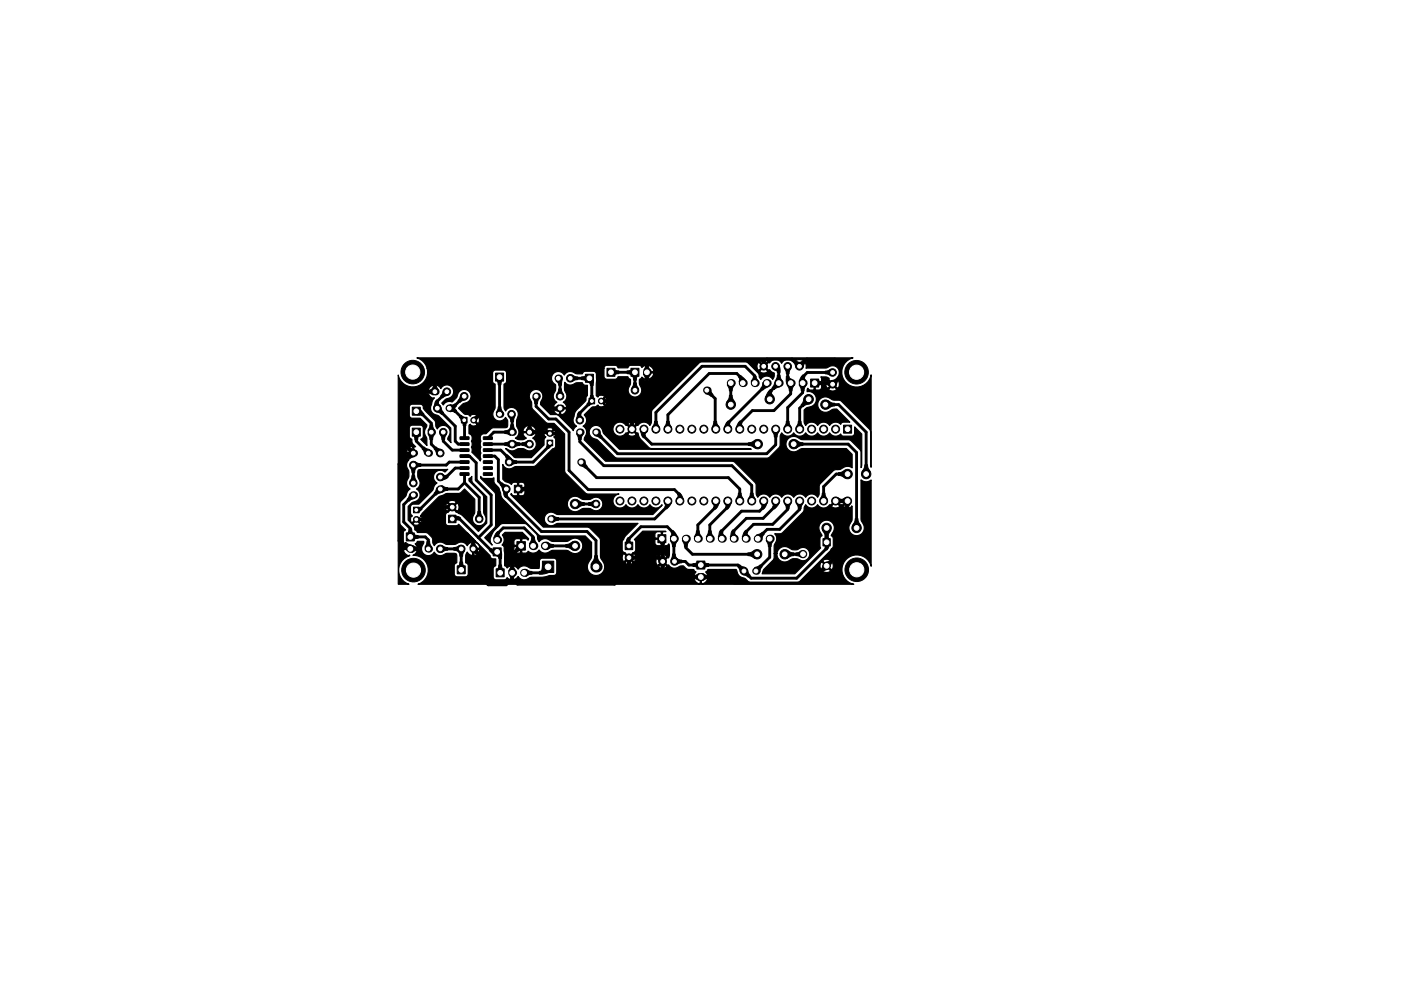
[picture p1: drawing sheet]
<svg xmlns="http://www.w3.org/2000/svg" width="297mm" height="210mm" viewBox="0 0 297 210" stroke-linecap="round" stroke-linejoin="round" font-family="sans-serif">
<g fill="#000" stroke="#000" stroke-width=".21">
<path d="M120.5 80.3l.8-.7 .6 .3 .6 .1v.6h-.6l-.6 .4zM128.7 78.1h1.7v1.7h-1.7zM129.1 79l.8-.8 .7 .4 .6 .1v.6l-.6 .1-.7 .3zM132.9 78.7l.6-.1 .7-.4 .8 .8-.8 .7-.7-.3-.6-.1zM134.6 78.6l.8 .8-.4 .7-.1 .6h-.6l-.1-.6-.3-.7zM133.8 78.1h1.7v1.7h-1.7zM136.9 77.5h.6v.5l.3 .5-.6 .9-.7-.9 .3-.5zM137.2 78.6l.7 .8-.4 .7v.6h-.6l-.1-.6-.4-.7zM156.6 80l.4-.4 1.2 1.2-.7 .9-.8-.7 .1-.6zM159.7 79.9h.6l.5 1-.8 .8-.7-.8zM161.6 76.9h.6l.1 .1-.4 1.1zM164.2 77.4l1 .1 .2 1.5h-.6l-.1-.3-.5-.2z"/>
<path d="M164.8 79.6h.6l.1 .6 .3 .7-.7 .8-.7-.8 .3-.7zM166.7 79.9h.6l.1 .3 .5 .3v1.1l-1.1-.1zM167 77.3l.7 .8-.3 .6-.1 .6h-.6l-.1-.6-.3-.6zM168.2 76.8l.4-.4 .5 .3 .7 .3v1h-1l-.3-.7zM170.3 79.5l.4 .4-.1 .4 .3 .6-.7 .8-.8-.8zM169.3 77l.7-.3 .4-.3 .4 .4-.3 .5-.2 .7h-1.1zM175 78.7h.5l.7-.4 .7 .7-.7 .7-.7-.3-.5-.1zM86.3 95.2l.4-.4 .5 .4 .7 .2v1h-1l-.2-.7zM87.4 86.4h1.7v1.7h-1.7zM87.4 90.8h1.7v1.7h-1.7zM86.9 95.9h1v1l-.7 .2-.5 .4-.4-.5 .4-.4zM87.2 98.7l.8-.7 .6 .3 .6 .1v.6h-.6l-.6 .4z"/>
<path d="M87.6 98.3l.7 .7-.3 .7-.1 .6h-.6v-.6l-.4-.7zM87.9 87.1l.9-.5 1.1 1.2-.4 .4-.4-.2-.6 .1zM88.3 91.3l.7 .8-.4 .7v.6h-.6l-.1-.6-.4-.7zM89.5 95.2l.4-.4 .5 .4 .7 .2v1h-1l-.3-.7zM91.1 90.1h.6l.1 .6 .3 .6-.7 .8-.7-.8 .4-.6zM91.4 91.3l.7 .7-.3 .7-.1 .6h-.6v-.6l-.4-.7zM91.9 81.5h.6l.1 .6 .3 .7-.7 .7-.7-.7 .3-.7zM92 95.2l.4-.4 .5 .4 .7 .2v1h-1l-.2-.7zM90.6 82.8l.6-.1 .7-.3 .7 .7-.7 .7-.7-.3-.6-.1zM92.6 84.8l.4 .5-.1 .1a.84 .84 0 0 0 .5 .9l-.7 .7-.7-.7 .3-1zM92.4 86.3l1.1 .1 .2 .7 .3 .4-.4 .4-.4-.3-.7-.2zM94 91.3l.7 .7-.4 .7v.6h-.6l-.1-.6-.3-.7z"/>
<path d="M94 82.9l1-.1v1l-.7 .3-.5 .3-.4-.4 .4-.4zM94.9 86.5l.8-.5 1.1 1.1-.4 .4-.4-.2-.5 .1zM95.5 85.8l.5 .1 .4-.2 .4 .4-1.1 1.1-.8-.5zM97.8 88.5h1.2v1.2h-1.2zM97.4 88.5l.4-.4 .8 .5v.7h-.7zM97.8 89l.8 .1-.8 .2zM97.7 83.8h1v1l-.7 .2-.5 .4-.4-.4 .4-.5zM98.4 88.9l.6 .5-.2 .9h-.6l-.3-.8zM97.6 99.1l1.7-.1 .2 .5-.2 .1h-1.7zM97.6 97.8l1.7-.1 .2 .5-.2 .1h-1.7zM97.6 96.5h1.7l.2 .4-.2 .2h-1.7zM97.6 95.2h1.7l.2 .5-.2 .1h-1.7z"/>
<path d="M97.6 94l1.7-.1 .2 .5-.2 .1h-1.7zM97.6 92.7h1.7l.2 .4-.2 .2h-1.7zM100.2 88.6l.9-.5 .4 .4-.5 .8h-.8zM102.5 92.7h1.8l.1 .4-.1 .2h-1.7zM102.5 94l1.8-.1 .1 .5-.1 .1h-1.7zM102.5 95.2h1.8l.1 .5-.1 .1h-1.7zM102.5 96.5h1.8l.1 .4-.1 .2h-1.7zM102.5 97.8l1.8-.1 .1 .5-.1 .1h-1.7zM102.5 99.1l1.8-.1 .1 .5-.1 .1h-1.7zM105.1 79.2h1.7v1.7h-1.7zM105.6 86.3h.6l.1 .6 .3 .6-.7 .8-.7-.8 .3-.6zM105.9 79.6l.8 .8-.4 .7-.1 .6h-.6l-.1-.6-.3-.7z"/>
<path d="M107.1 96.9l.5-.4 1 1.2-.6 .7-.8-.7 .1-.5zM107.6 98l.7-.7 .7 .4h.5v.6l-.5 .1-.7 .3zM108.3 90.1h.6l.1 .6 .3 .6-.7 .8-.7-.8 .3-.6zM107 93.9h.6l.6-.4 .8 .7-.8 .7-.6-.3-.6-.1zM107 91.4l.6-.1 .6-.3 .8 .7-.8 .7-.6-.3-.6-.1zM108.2 94.2l.7-.7 .7 .4h.6v.6l-.6 .1-.7 .3zM108.4 87.5l.8 .6-.3 1.4h-.6l-.1-.6-.4-.6zM112 90.1h.6v.6l.4 .6-.7 .8-.7-.8 .3-.6zM110.7 93.9h.6l.6-.4 .7 .7-.7 .7-.6-.3-.6-.1zM111.9 91.7l.7-.7 .7 .3 .5 .1v.6l-.5 .1-.7 .3zM113.7 83.7l.7 .7-.4 .7v.5h-.6l-.1-.5-.3-.7zM115.5 91.4h1.1l.2 .7-.7 .2-.2-.2-.4-.1z"/>
<path d="M116.3 92l.5-.6 1 .3v.6l-1 .2zM116 94.2l.6-.5 .5 .6-.8 .9-.4-.4 .2-.3zM116 93.4h1.2v1.2h-1.2zM118.5 82.5h.5l.1 .6 .3 .6-.7 .8-.7-.8 .4-.6zM117.4 86.3h.1a.8 .8 0 0 0 .9-.4l.7 .7-.7 .7-1-.3-.4-.3zM118.2 79.9l1 .3-.2 1.6h-.5l-.1-.5-.5-.4zM122.8 87.4l.4 .4-.1 .1a.73 .73 0 0 0 .5 .8v.1l-.7 .7-.7-.7 .3-1zM122.9 91.3l.7 .7-.3 .7-.1 .6h-.6v-.6l-.4-.7zM122.9 97.8h1l.3 .7 .3 .4-.4 .5-.5-.4-.7-.2zM124.1 79.4h1.7v1.7h-1.7zM124.9 84.5h1.2v1.2h-1.2zM123.3 80l.6-.1 .7-.4 .8 .8-.8 .7-.7-.4h-.6z"/>
<path d="M124.9 84.9h.8v.7l-.8 .5-.5-.4zM125.2 83.9h.6l.2 .9-.5 .6-.5-.6zM124.7 79.9l1.1 .2v1.7h-.6l-.1-.4-.5-.4zM126.1 91.4h1l.2 .7 .4 .5-.4 .4-.5-.3-.7-.3zM127.2 85.1l.5-.5 1 .2v.6l-1 .2zM133.7 89.4h.6l.1 .6 .3 .7-.7 .8-.8-.8 .4-.7zM134.3 81.2h.6l.1 .6 .3 .6-.7 .8-.7-.8 .4-.6zM136.5 90.6l.8 .8-.1 .1a.75 .75 0 0 0-.4 .9v.1l-.4 .4-.3-.4-.3-1.1zM138.8 89.4h.6v.6l.4 .7-.7 .8-.8-.8 .4-.7zM141.3 89.4h.6l.1 .6 .4 .7-.8 .8-.7-.8 .3-.7zM149.6 82.5h1l.2 .7 .4 .5-.4 .4-.5-.3-.7-.3zM151.3 89.4h.6l.1 .5 .5 .7-.7 .9-.8-.7z"/>
<path d="M154.4 89.3l.4 .4-.1 .4 .4 .6-.8 .8-.7-.8zM154.6 83.9h.6l.2 .7 .4 .8-.9 .9-.8-.9 .4-.8zM154.9 80.9l.8 .7-.4 .7-.1 .7h-.6v-.7l-.4-.7zM156.9 89.3l.4 .4-.1 .4 .4 .6-.8 .8-.7-.8zM158.7 93.9l.7-.1 .8-.5 .9 .9-.9 .9-.8-.5-.7-.1zM161.7 81.2l1.1-.3 .2 1.1-1.3 .8-.4-.4 .3-.5zM163.3 82.6l.4 .5-.1 .1a.94 .94 0 0 0 .5 1.1l-.9 .9-.9-.9 .5-1zM164.5 90.6l.7 .8-.4 .7v.6h-.6l-.1-.6-.4-.7zM164.3 81h1.1v1.1l-.8 .2-.5 .4-.4-.4 .4-.5zM166.7 89.4h.6l.1 .6 .4 .7-.8 .8-.7-.8 .3-.7zM167.6 80.9l.8 .7-.4 .7-.1 .7h-.6v-.7l-.4-.7zM167.8 94.2l.9-.9 .8 .5 .8 .1v.6l-.8 .1-.8 .5z"/>
<path d="M169.3 89.4h.5l.1 .6 .4 .7-.8 .8-.7-.8 .4-.7zM170.2 80.9l.7 .7-.3 .7-.1 .7h-.6l-.1-.7-.4-.7zM170.5 84.4h1.3v1.2l-1 .3-.5 .4-.5-.4 .5-.6zM171.9 80.4h1.7v1.7h-1.7zM172.3 81.3l.8-.8 .7 .4 .6 .1v.6l-.6 .1-.7 .3zM174.5 85.8l.9-.8 .9 .4 .7 .2v.5l-.7 .2-.9 .4zM175 81l1.4-.3 .5 .9-.9 .5-.5-.4-.5-.1zM176.3 80.8l.7-.2 .4-.4 .5 .4-.4 .5-.2 .7h-1zM178.9 90.2h1.7v1.7h-1.7zM183.3 98.6h.6l.2 .7 .4 .8-.9 1-.8-1 .4-.8zM86.1 113.1h1.7v1.7h-1.7zM85.6 115.5l.4-.4 .5 .3 .8 .3v1h-1.1l-.2-.7z"/>
<path d="M86.7 112.2h.6l.1 .6 .3 .7-.7 .8-.8-.8 .4-.7zM86.6 113.9l.8-.7 .7 .3 .6 .1v.6l-.6 .1-.7 .4zM86.6 116.5l.8-.8 1.4 .8-.4 .5-.4-.2-.6 .4zM87.7 107.6h1.2v1.2h-1.2zM86.9 104.8h1v1l-.7 .2-.5 .3-.4-.4 .4-.4zM87.3 100.9h.6l.1 .6 .3 .6-.7 .8-.7-.8 .4-.6zM88 110.2l.5-.5 .9 .2v.6l-.9 .2zM88 108.2l.5-.5h.3l.3-.1 .4 .4-1 .7zM90.5 114.9h.6l.1 .5 .3 .7-.7 .7-.7-.7 .3-.7zM92.6 103.5h1v1l-.7 .2-.5 .4-.4-.4 .4-.5zM93 101.2l.7-.7a.65 .65 0 0 0 .9 .3l.4 .4-1.3 .7zM93 116.5l.7-.8 .7 .4 .5 .1v.5l-.5 .1-.7 .4z"/>
<path d="M93 103.8l.7-.8 .7 .4 .5 .1v.5l-.5 .1-.7 .4zM94.3 107.3l.6-.1 .6-.3 .8 .7-.8 .7-.6-.3-.6-.1zM95.5 110.1l.7-.7 1 .2 .5 .3-.4 .4-.1-.1a.75 .75 0 0 0-.9 .5l-.1 .1zM95.1 109.3h1.6v1.6h-1.6zM97.5 119.2h.6l.1 .6 .3 .7-.7 .8-.8-.8 .4-.7zM96.2 116.2l.6-.1 .6-.4 .8 .8-.8 .7-.6-.4-.6-.1zM97.8 116.1l.7 .7-.3 .7-.1 .5h-.6l-.1-.5-.3-.7zM97.6 100.3h1.7l.2 .5-.2 .1h-1.7zM100 114.9h.6l.1 .5 .3 .7-.7 .7-.7-.7 .4-.7zM100.1 116.2h1l.2 .7 .4 .5-.5 .4-.4-.4-.7-.2zM101.3 108.5h.6l.1 .6 .3 .7-.7 .7-.7-.7 .3-.7zM102.5 100.3h1.8l.1 .5-.1 .1h-1.7z"/>
<path d="M103.7 116.8l.4-.4 .4 .1 .5-.2 .8 .8-.8 .7zM105.5 112.8l.4 .4-.1 .4 .4 .6-.8 .8-.7-.8zM105.1 116.8h1.1l.1 1.7h-.5l-.2-.4-.5-.2zM104.6 116.2h1.7v1.7h-1.7zM106 102.8l.4-.4 .5 .4 .7 .2v1h-1l-.2-.7zM107.4 103.4l.7 .7-.1 .1a.75 .75 0 0 0-.5 .8l.1 .1-.4 .4-.3-.4-.3-1zM109.6 114.9h1.8v1.8h-1.8zM109.5 103.8l.7-.8a.65 .65 0 0 0 .9 .3l.5 .4-1.4 .8zM109.1 103h1.6v1.6h-1.6zM109.6 115.5h1.2v1.2l-.8 .2-.6 .4-.4-.4 .4-.6zM112.7 114h.6l.1 .7 .4 .7-.8 .9-.8-.9 .4-.7zM115.1 115.8l.9-.8 .7 .4 .6 .1v.6l-.6 .1-.7 .4z"/>
<path d="M116.5 110.1l.7-.7 .6 .3 .6 .1v.6l-.6 .1-.6 .3zM119.9 115.5l.8-.1 .8-.5 .9 .9-.9 .9-.8-.5-.8-.1zM121.4 106.9l1-.9 .8 .5 .7 .1v.6l-.7 .1-.8 .5zM126.1 117.9h.6a2.84 2.84 0 0 0 .7 1.8l-1 1.1-1.1-1.1a2.84 2.84 0 0 0 .8-1.8zM124.8 106.6h.6l.6-.4 .7 .7-.7 .7-.6-.3-.6-.1zM132.5 115h1.7v1.6h-1.7zM133.2 114l.4 .5-.1 .1a.73 .73 0 0 0 .5 .8l.1 .1-.8 .7-.7-.7 .3-1zM133 118.3l.7-.7 .7 .3 .5 .1v.6l-.5 .1-.7 .3zM133.3 117.9l.8 .8-.4 .6-.1 .6h-.5l-.1-.6-.4-.6zM139.2 118l1.6 .4v1l-1.1-.1a.55 .55 0 0 0-.5-.7zM140.2 117.5h.6l.1 .6 .3 .7-.7 .7-.7-.7 .3-.7zM140.3 113.9l.8 .6-.3 1.5h-.6l-.1-.6-.4-.6z"/>
<path d="M139.5 113.4h1.7v1.7h-1.7zM140.5 118.7l.7 .8-.3 .6-.1 .6h-.6l-.1-.6-.3-.6zM141.6 105.9l.8 .8-1.1 1.3-.4-.4 .2-.4-.2-.5zM142.3 113l.4-.4 .9 1.3-.7 .8-.7-.9a.58 .58 0 0 0 .1-.8zM142.6 117.5h.6l.1 .6 .3 .6-.5 .8-.8-.6zM142.6 119.1l.8-.7 .6 .4h.6v.6l-.6 .1-.6 .3zM142.9 113.9l.7 .8-.3 .7-.1 .6h-.6l-.1-.6-.4-.7zM143.6 104.9l.5-.4 .8 1.4-.8 .8-.7-.8 .4-.6zM145.4 113.9l.8 .8-.4 .7-.1 .6h-.6l-.1-.6-.3-.7zM147.7 112.6h.5l.1 .6 .4 .7-.7 .8-.8-.8 .4-.7zM146.9 119.6l.6-.1 .7-.4 .8 .8-.8 .7-.7-.3-.6-.1zM148.2 119.9l.8-.8 .7 .4 .6 .1v.6l-.6 .1-.7 .3z"/>
<path d="M150.2 112.6h.6l.1 .6 .3 .7-.7 .8-.8-.8 .4-.7zM151.8 105.9l.7 .8-.8 1.4-.4-.4 .1-.4-.4-.6zM152.9 112.4l.4 .4-.1 .1a.81 .81 0 0 0 .5 .9l.1 .1-.8 .8-.7-.8 .2-1zM154.3 105.9l.8 .8-.9 1.4-.4-.4 .1-.4-.3-.6zM155.4 112.4l.4 .4-.1 .1a.81 .81 0 0 0 .5 .9l.1 .1-.7 .8-.8-.8 .3-1zM156.4 120.2l.4-.4 .5 .4 .7 .2v1h-1l-.2-.7zM156.6 104.6h.5l.1 .6 .4 .7-.8 .8-.7-.8 .4-.7zM158.1 112.5l.4 .4a.57 .57 0 0 0 .3 .9l.1 .1-.8 .8-.7-.8 .3-.8zM159.1 104.6h.6l.1 .6 .3 .7-.7 .8-.8-.8 .4-.7zM158.6 117.3l.7-.1 .8-.5 .9 .9-.9 .9-.8-.5-.7-.1zM160.4 113.5l.7-.2 .5-.4 .4 .4-.3 .5-.3 .8h-1zM161.9 105.9l.8 .8-.9 1.4-.4-.4 .1-.4-.3-.6z"/>
<path d="M163.2 113.9l.7 .8-.3 .7-.1 .6h-.6l-.1-.6-.4-.7zM164.5 105.9l.7 .8-1 1.3-.4-.4 .1-.4-.2-.5zM165.9 117.6l.9-.9 .8 .5 .7 .1v.6l-.7 .1-.8 .5zM167 105.9l.8 .8-.4 .7-.1 .6h-.6l-.1-.6-.3-.7zM169.5 105.9l.8 .8-.4 .7-.1 .6h-.5l-.1-.6-.4-.7zM168.7 117.3l.6-.1 .6-.3 .7 .6-.6 .8-1.3-.4zM174.5 114.3h1.5v1.5h-1.5zM174.3 104.6h.6l.1 .6 .4 .7-.8 .8-.7-.8 .3-.7zM175 113.5h.6l.3 1.1v.9l-.3 .3-.7-1.5-.2 .2zM175.3 114.7l.6 .7-.6 1.3-.4-.4a.64 .64 0 0 0-.3-.9zM175.3 111.5l.8 .9-.4 .9-.1 .7h-.6l-.2-.7-.4-.9zM175 119.3l1.1-.5 .5 .4-.6 1.1h-1z"/>
<path d="M176.8 106.3l.7-.8 .7 .4 .6 .1v.6l-.6 .1-.7 .3zM178 106l.6-.1 .7-.4 .8 .8-.8 .7-.7-.3-.6-.1zM177.7 100.3l.7-.1 .9-.5 .9 .9-.9 .9-.9-.5-.7-.1zM178.9 106.6l.9-.7 .6 .9-.4 .6-.1 .6h-.6zM181.3 110h.6l.1 .7 .5 .9-.9 .9-.9-.9 .5-.9zM96.9 120h1.7v1.7h-1.7zM105.8 119.9h.5l.1 .6 .4 .7-.8 .7-.7-.7 .4-.7zM105.2 120.7h1.7v1.7h-1.7zM108.3 119.9h.6l.1 .6 .3 .7-.7 .7-.8-.7 .4-.7zM108.6 121.1l.5 1.1-.2 .6h-.6l-.2-.6zM110.7 121.5l.8-.7 .7 .4h.6v.6l-.6 .1-.7 .4zM115 119.1h2.4v2.4h-2.4z"/>
<path d="M115.1 119.9h1.5v1.5l-1.2 .4h-1.1v-.6a.72 .72 0 0 0 .7-.9zM147.7 119h1.7v1.7h-1.7zM146.9 122.1l.6-.1 .7-.3 .8 .7-.8 .8-.7-.4-.6-.1zM148.2 122.4l.8-.7 .7 .3 .6 .1v.6l-.6 .1-.7 .4zM157.5 120.9h1l.2 .7 .4 .5-.5 .4-.4-.4-.7-.2zM160 120.4l.7-.2 .5-.4 .4 .4-.4 .5-.2 .7h-1zM174.5 119.8h1v1l-1.1 .5-.4-.4z"/>
<circle cx="87.5" cy="78.9" r="2.5"/>
<circle cx="161.9" cy="77.7" r=".8"/>
<circle cx="164.4" cy="77.7" r=".8"/>
<circle cx="167" cy="77.7" r=".8"/>
<circle cx="169.5" cy="77.7" r=".8"/>
<circle cx="176.5" cy="79" r=".8"/>
<circle cx="181.6" cy="79" r="2.5"/>
<circle cx="87.6" cy="98.7" r=".8"/>
<circle cx="92.7" cy="86.6" r=".8"/>
<circle cx="93.3" cy="96.1" r=".8"/>
<circle cx="94" cy="91.7" r=".8"/>
<circle cx="94.7" cy="83.1" r=".8"/>
<circle cx="98.4" cy="84.1" r=".8"/>
<circle cx="100.4" cy="89.1" r=".6"/>
<circle cx="107.9" cy="98" r=".8"/>
<circle cx="108.5" cy="87.9" r=".8"/>
<circle cx="108.6" cy="94.2" r=".8"/>
<circle cx="112.3" cy="94.2" r=".8"/>
<circle cx="116.6" cy="92" r=".6"/>
<circle cx="118.7" cy="84.1" r=".8"/>
<circle cx="120.9" cy="80.3" r=".8"/>
<circle cx="122.9" cy="89.1" r=".8"/>
<circle cx="127.5" cy="85.1" r=".6"/>
<circle cx="131.4" cy="91.1" r=".85"/>
<circle cx="134" cy="91.1" r=".85"/>
<circle cx="134.6" cy="82.8" r=".8"/>
<circle cx="136.5" cy="91.1" r=".85"/>
<circle cx="139.1" cy="91.1" r=".85"/>
<circle cx="141.6" cy="91.1" r=".85"/>
<circle cx="144.1" cy="91.1" r=".85"/>
<circle cx="146.7" cy="91.1" r=".85"/>
<circle cx="149.2" cy="91.1" r=".85"/>
<circle cx="151.8" cy="91.1" r=".85"/>
<circle cx="154.3" cy="91.1" r=".85"/>
<circle cx="154.9" cy="85.8" r="1"/>
<circle cx="156.8" cy="91.1" r=".85"/>
<circle cx="159.4" cy="91.1" r=".85"/>
<circle cx="160.7" cy="94.2" r="1"/>
<circle cx="161.9" cy="91.1" r=".85"/>
<circle cx="163.2" cy="84.7" r="1"/>
<circle cx="164.5" cy="91.1" r=".85"/>
<circle cx="167" cy="91.1" r=".85"/>
<circle cx="168.3" cy="94.2" r="1"/>
<circle cx="169.5" cy="91.1" r=".85"/>
<circle cx="171.4" cy="84.7" r="1"/>
<circle cx="172.1" cy="91.1" r=".85"/>
<circle cx="174.6" cy="91.1" r=".85"/>
<circle cx="175" cy="85.8" r="1"/>
<circle cx="176.5" cy="81.5" r=".8"/>
<circle cx="177.2" cy="91.1" r=".85"/>
<circle cx="87.6" cy="102.5" r=".8"/>
<circle cx="88.3" cy="110.2" r=".6"/>
<circle cx="93.3" cy="116.5" r=".8"/>
<circle cx="93.3" cy="101.2" r=".8"/>
<circle cx="95.9" cy="107.6" r=".8"/>
<circle cx="97.8" cy="116.5" r=".8"/>
<circle cx="101.6" cy="110.1" r=".8"/>
<circle cx="107.4" cy="103.8" r=".8"/>
<circle cx="121.9" cy="115.8" r="1"/>
<circle cx="121.9" cy="106.9" r="1"/>
<circle cx="126.4" cy="106.9" r=".8"/>
<circle cx="131.4" cy="106.3" r=".85"/>
<circle cx="133.3" cy="118.3" r=".8"/>
<circle cx="134" cy="106.3" r=".85"/>
<circle cx="136.5" cy="106.3" r=".85"/>
<circle cx="139.1" cy="106.3" r=".85"/>
<circle cx="140.5" cy="119.1" r=".8"/>
<circle cx="141.6" cy="106.3" r=".85"/>
<circle cx="143" cy="119.1" r=".8"/>
<circle cx="144.1" cy="106.3" r=".85"/>
<circle cx="146.7" cy="106.3" r=".85"/>
<circle cx="149.2" cy="106.3" r=".85"/>
<circle cx="151.8" cy="106.3" r=".85"/>
<circle cx="154.3" cy="106.3" r=".85"/>
<circle cx="156.8" cy="106.3" r=".85"/>
<circle cx="159.4" cy="106.3" r=".85"/>
<circle cx="160.5" cy="117.6" r="1"/>
<circle cx="161.9" cy="106.3" r=".85"/>
<circle cx="164.5" cy="106.3" r=".85"/>
<circle cx="166.4" cy="117.6" r="1"/>
<circle cx="167" cy="106.3" r=".85"/>
<circle cx="169.5" cy="106.3" r=".85"/>
<circle cx="170.3" cy="117.6" r=".77"/>
<circle cx="172.1" cy="106.3" r=".85"/>
<circle cx="174.6" cy="106.3" r=".85"/>
<circle cx="175.3" cy="112" r="1"/>
<circle cx="177.2" cy="106.3" r=".85"/>
<circle cx="179.7" cy="100.6" r="1"/>
<circle cx="179.7" cy="106.3" r=".85"/>
<circle cx="181.6" cy="112" r="1"/>
<circle cx="183.6" cy="100.6" r="1"/>
<circle cx="87.7" cy="121" r="2.5"/>
<circle cx="157.7" cy="121.2" r=".8"/>
<circle cx="175.3" cy="120.1" r=".77"/>
<circle cx="181.6" cy="120.9" r="2.5"/>
</g>
<g fill="#000">
<circle cx="137.2" cy="79" r=".85"/>
<circle cx="87.6" cy="96.1" r=".8"/>
<circle cx="90.8" cy="96.1" r=".8"/>
<circle cx="91.4" cy="91.7" r=".8"/>
<circle cx="92.2" cy="83.1" r=".8"/>
<circle cx="95.2" cy="86.6" r=".8"/>
<circle cx="105.9" cy="87.9" r=".8"/>
<circle cx="108.6" cy="91.7" r=".8"/>
<circle cx="112.3" cy="91.7" r=".8"/>
<circle cx="113.7" cy="84.1" r=".8"/>
<circle cx="118.4" cy="80.3" r=".8"/>
<circle cx="118.7" cy="86.6" r=".8"/>
<circle cx="122.9" cy="91.7" r=".8"/>
<circle cx="123.2" cy="98" r=".8"/>
<circle cx="126.4" cy="91.7" r=".8"/>
<circle cx="149.9" cy="82.8" r=".8"/>
<circle cx="154.9" cy="81.3" r=".85"/>
<circle cx="157.5" cy="81.3" r=".85"/>
<circle cx="160" cy="81.3" r=".85"/>
<circle cx="162.6" cy="81.3" r=".85"/>
<circle cx="165.1" cy="81.3" r=".85"/>
<circle cx="167.6" cy="81.3" r=".85"/>
<circle cx="170.2" cy="81.3" r=".85"/>
<circle cx="87" cy="116.5" r=".85"/>
<circle cx="87.6" cy="105" r=".8"/>
<circle cx="90.8" cy="116.5" r=".8"/>
<circle cx="93.3" cy="103.8" r=".8"/>
<circle cx="100.3" cy="116.5" r=".8"/>
<circle cx="105.4" cy="114.5" r=".85"/>
<circle cx="113" cy="115.8" r=".9"/>
<circle cx="115.6" cy="115.8" r=".9"/>
<circle cx="116.8" cy="110.1" r=".8"/>
<circle cx="142.9" cy="114.3" r=".85"/>
<circle cx="145.4" cy="114.3" r=".85"/>
<circle cx="148" cy="114.3" r=".85"/>
<circle cx="150.5" cy="114.3" r=".85"/>
<circle cx="153" cy="114.3" r=".85"/>
<circle cx="155.6" cy="114.3" r=".85"/>
<circle cx="158.1" cy="114.3" r=".85"/>
<circle cx="160.7" cy="114.3" r=".85"/>
<circle cx="163.2" cy="114.3" r=".85"/>
<circle cx="108.6" cy="121.5" r=".85"/>
<circle cx="111.1" cy="121.5" r=".85"/>
<circle cx="126.4" cy="120.3" r="1.2"/>
<circle cx="148.6" cy="122.4" r=".85"/>
<circle cx="160.3" cy="121.2" r=".8"/>
</g>
<g fill="none" stroke="#000" stroke-width=".25">
<path d="M88.3 91.7v.6M94 91.7v.6M97.8 84.1h.6M97.8 89.1h.6M97.8 94.2h.7M98.4 92.9l.1 .1M163.3 84.6l-.1 .1M172.7 81.5h.7M86.2 116.5h.8M87 113.9h.6M133.3 115.8h.7M140.3 113.9l.1 .1"/>
<path d="M164.5 106.3v.6M167 106.3v.6M169.5 106.3v.6"/>
</g>
<g fill="none" stroke="#000" stroke-width=".61">
<path d="M102.2 79.1v8.2l-1.8 1.8M102.2 79.1h-7.8l-2.2 2.2v1.8h-4.7l-2.7 2.6v7.6l2.8 2.8h-.7l-2.3 2.3v16.3l1.7 1.8h2l6.9 6.9h7M102.2 79.1l2-1.9h4l1.3 1.3v6.6l2.8 2.8v3.8h4l.3 .3h1.5l.8 .7v3.3l-7.8 7.8h-1.2M109.3 78.4h5.1l1.2 1.1M129.5 79h5.1v3.8M137.2 77.5l-1.1-1.1h-18.2l-2.3 2.3v6.1l1.7 1.8h1.4M137.2 77.5v7.1l-3.2 3.2v3.3M161.9 76.8l-.4-.4h-23.3l-1 1.1M161.9 76.8l.7-.6h5.4l1.5 1.5 1.5-1.5h6l1.2 1.1v2.6l-1.7 1.6-.2-.2h-3.6M161.9 76.8v.9M164.4 77.7l.7 .7v2.9l-1.9 1.9v1.5M167 77.7v2.9l.6 .7v2.3l-3.5 3.5h-4.6l-2.7 2.7v1.3"/>
<path d="M176.5 79h-5.3l-1 1v3.3l-3.2 3.2v4.6M88.3 87.2h.6l2.5 2.6v4.4l1.9 1.9M88.3 91.7v1.9l2.5 2.5M94 91.7v1.9l1.9 1.9h2.6M94.7 83.1l-2 2v1.5l3.8 3.8v3.2l.7 .6h1.3M95.2 86.6h.7M95.9 86.6l2.6 2.6v3.8M98.4 84.1l-2.5 2.5M98.5 96.8h1l1.5 1.4v3.6l3.1 3.2v6.4l-2.7 2.7M98.5 98h-3.3l-.6 .7h-7v3.8M98.5 99.3h-2l-1.9 1.9h-1.3M103.4 94.2h8.9"/>
<path d="M103.4 96.8h1.5l.8 .7v4.6l1.7 1.7v1.5l7.4 7.5h9.7l1.9 1.9v5.6M105.9 80v7.9M108.5 87.9l.1 .1v3.7h-3.9l-1.3 1.3M113.7 84.1v2.1l2.6 2.7h1.6l2.7 2.8v8.1l4.1 4.1h18.3l1.1 1.1v1.3M116.6 94v.5l-3.6 3.5h-5.1v-.7l-1.7-1.8h-2.8M118.4 80.3l.3 .3v3.5M120.9 80.3h4.1l.5 .5v4.3l-2.6 2.5v1.5M122.9 91.7v2l5.1 5.1h27.2l4.2 4.2v3.3M123.2 98l3.3 3.3h27.9l2.4 2.5v2.5M127.5 85.1h3.1l3.4 3.4M136.5 91.1v1.5l1.7 1.6h22.5M149.9 82.8l1.7 1.8v6.3l.2 .2"/>
<path d="M154.9 81.3v4.5M157.5 81.5v-1l-1.3-1.3h-5.8l-8.8 8.8v3.1M160 81.5v-1.7l-2-2.1h-9.2l-9.7 9.8v3.6M162.6 81.5l-8.3 8.3v1.3M164.5 91.1v3.3l-1.9 1.9h-31.7l-4.5-4.6M168.3 94.2h11.5l1.8 1.8v16M171.4 84.7l-1.9 1.9v4.5M175 85.8h2.8l5.8 5.9v8.9M87.6 105l-2 2.1v3.6l1.4 1.4v1.8h3.2l.6 .6v2M88.3 110.2h2.4M90.7 110.2l3.1 3.1h5.3l1.2 1.2v2l1.9 1.9v4.4l1.3 1.3h3.8l1.3-1.3M93.3 116.5h4.5v4.4"/>
<path d="M95.9 107.6h-2.6l-2.6 2.6M95.9 110.1h1.6l6.9 7h1l.6 .6v3.8M98.5 102.4l-1.3 1.4h-3.9l-4.4 4.4h-.6M98.5 100.6v1.8M98.5 102.4l3.1 3.1v4.6M105.4 114.5v-1.2l1.3-1.3h4.4l1.9 1.9v1.9M110.5 115.8l-1.9 1.9v5.1M115.6 115.8h6.3M121.9 106.9h4.5M140.5 119.1l-.8-.8h-6.4v2.6l-3 3h-20.6l-1.1-1.1M141.6 106.3v1l-2.8 2.8h-22M145.4 114.3v1.9l1.4 1.4h13.7"/>
<path d="M151.8 106.3v1.3l-3.8 3.8v2.9M154.3 106.3v1.3l-3.8 3.8v2.9M161.9 106.3v1.3l-.9 .9h-3.8l-4.2 4.1v1.7M163.2 114.3v3.9l-2.9 3M164.5 106.3v1l-2.7 2.7h-3.6l-2.6 2.6v1.7M167 106.3v1.8l-3.2 3.1h-4l-1.7 1.7v1.4M169.5 106.3v1.8l-4.2 4.2h-2.7l-1.9 2M170.3 117.6h-3.9M175.3 112v4.3l-6.4 6.4h-9.6l-2.8-2.8h-10.5l-.7-.8h-2.3l-.1-.1v-5.8l-1.4-1.4h-5.6l-2.6 2.5v1.5M177.2 106.3h2.5l-.1 .1v9.3l-8 8h-15.9l-1.3-1.3h-12.4l-1.5-1.5v-6.4l-.2-.2M179.7 100.6h-2.4l-2.7 2.6v3.1M116.2 120.3l-1.3 1.2h-3.8"/>
</g>
<path d="M84.4 79.6a3.1 3.1 0 0 0 3.8 2.4 3.1 3.1 0 0 0 2.4-3.9h37.5v1.7a.64 .64 0 0 0 .6 .7h1.8l.3-.2 .2-.4h2.1l.2 .4 .4 .2v1a2.2 2.2 0 0 0-.2 2.2 1.51 1.51 0 0 0 2.2 0 1.51 1.51 0 0 0-.1-2.2v-1l.5-.5 .6 .4 .1 .4h.7l.1-.4 .6-.3 .3-.5 .1-.3-.1-.2h-.6l-.2-.2h.8l.1-.3-.1-.2-1-1h-.7l-.1 .2-.6 .4-.5-.5h-2l-.3 .2-.2 .3h-.2h-1.9l-.2-.3-.3-.2h-1.8l-.5 .2-.1 .4h-37.5l-.3-.6a3.1 3.1 0 0 0-1.9-1.6h92.5l-.2 .1a3.1 3.1 0 0 0-1.2 5.3 3.1 3.1 0 0 0 5.2-1.8v19.7l-.1-.6v-6.9l-.2-.5-6.1-6.1-1.8-.3a2.32 2.32 0 0 0-2.5-.2 1.7 1.7 0 0 0 0 2.4 1.7 1.7 0 0 0 2.4-.1l1-.1 2.8 2.8h-1.5l-.5 .4-.1-.1a1.48 1.48 0 0 0-2.2 .4 1.48 1.48 0 0 0-2.5 0 1.48 1.48 0 0 0-2.6 0l-.3-.8v-2.5l.6-.5a2.32 2.32 0 0 0 2-1.6 1.63 1.63 0 0 0-2-1.8l.2-.7 .3 .3 .8 .1 .2-.2v-.9l.2 .3v.6l.2 .2h.6a.64 .64 0 0 0 .6-.7v-.4l.3-.1v-.7l-.3-.1-.2-.8h1.3l.5 .3-.1 .2 .2 .2-1 .2-.1 .7 .3 .1 .2 .6h.2l.3-.2 .2 .1-.3 .3a.96 .96 0 0 0 1.6 0l-.5-.6h.3l.4 .4h.3l.1-.3 .1-.5-.2-.6 .2-.3-.5-.5 .1-.2a1.51 1.51 0 0 0-.2-2 1.51 1.51 0 0 0-2.1 .1l-4.4 .1v-.5l-.1-.5 .2-.3-.6-.5-.2 .1-.8-.1-.6 .1-.2-.1-.5 .4a1.43 1.43 0 0 0-2.4 .4 1.43 1.43 0 0 0-2.5-.1l-.3-.1-.7 .7 .2-.5 .3-.4v-.2l-.8-.2-.7 .2-.1 .2 .4 .4 .1 .5-.7-.7a.96 .96 0 0 0 0 1.6l.8-.7 .1 .3-.7 .6 .1 .3 .2 .1 .6 .1 .7-.2v-.3l-.6-.6 .1-.3 .7 .7 .3-.1 .3 .4 .7 .3-.1 .8-.3 .6a1.48 1.48 0 0 0-2.5 0l-.6-1.4-2-2-.5-.3h-9.7l-10.2 10.2-.2 .5v2.1l-.3 .7a1.48 1.48 0 0 0-2.5 0l-.3-.1-.2 .2-.2-.2 .2-.2v-.2l-.4-.2-.1-.4-.7 .1-.1 .3-.3 .2-.1 .2 .2 .2-.1 .2-.6-.3a1.49 1.49 0 0 0-2.2-.1 1.49 1.49 0 0 0 .1 2.2 1.49 1.49 0 0 0 2.2-.4l.3 .1 .6-.6 .2 .1-.7 .7a1.01 1.01 0 0 0 1.7 0l-.6-.7 .2-.1 .6 .6 .2-.1 .3 .9 .4 .5 1.6 1.7 .5 .3h20.7l.6 .1h-28l-3.3-3.3a2.74 2.74 0 0 0-1.2-1.7 1.49 1.49 0 0 0-1.8 1.3 1.49 1.49 0 0 0 1.5 1.6l3.8 3.7 .5 .3h31.8l.6-.3 2.1-2 .1-.5v-2l.3-.6 .2 .2a1.49 1.49 0 0 0 2.4-.2 1.48 1.48 0 0 0 2.5 0 1.48 1.48 0 0 0 2.6 0 1.48 1.48 0 0 0 2.5 0 1.48 1.48 0 0 0 2.3 .3l.5 .4h1.9a.64 .64 0 0 0 .6-.6v-1.3l1.5 1.5v6.5l-.2 .6v-3.6l-2.3-2.2-10.4-.2a2.32 2.32 0 0 0-2.6-.2 1.7 1.7 0 0 0 0 2.4 1.7 1.7 0 0 0 2.5-.1l9.7-.1 1.3 1.2v2.9a2.35 2.35 0 0 0-2.5 .3l-1.4 .2-2.8 2.8-.3 .5v1.8l-.3 .6-.2-.2a1.49 1.49 0 0 0-2.4 .2 1.48 1.48 0 0 0-2.5 0 1.48 1.48 0 0 0-2.6 0 1.48 1.48 0 0 0-2.5 0 1.48 1.48 0 0 0-2.5 0l-.4-.6v-1.9l-.1-.5-4.6-4.6h-27.2l-4.5-4.6v-.3a2.2 2.2 0 0 0 .2-2.2l-.5-.4a1.48 1.48 0 0 0 .3-2.4l1.6-1.6 .8-.1 .5-.4a.77 .77 0 0 0 1.3 0l-.2-.2 .2-.1 .2 .2 .2-.1 .3-.3v-.6l-.3-.3-.2-.1-.2 .2-.2-.1 .2-.3a.77 .77 0 0 0-1.3 0l-.4-.3 .1-4.5-.2-.4-.5-.2h-1.7l-.4 .2-.2 .3h-1.3a2.2 2.2 0 0 0-2.2-.2l-.4 .5a1.47 1.47 0 0 0-2.3-.2 1.47 1.47 0 0 0 .5 2.3v1a2.75 2.75 0 0 0-.3 2l.6 .6-1.2 1.4 .9 1a.62 .62 0 0 0 .8 .2v-.6l.3-.3v.9l.2 .1 .6-.3 .4-.7-.1-.3h-.8v-.2h.8l.1-.2-.2-.5-.5-.5a1.77 1.77 0 0 0 .3-2.4v-1.8a1.8 1.8 0 0 0 2.4 .1h1.4l.4 .5h.6v2.2l-.2 .3-.2 .9-2.1 2.2-.3 1a1.52 1.52 0 0 0 .6 2.1l-.5 .4-.3 .6-3.1-3.3-.5-.2-1.2 .1-2.1-2.2v-.4a2.75 2.75 0 0 0 .3-2 1.49 1.49 0 0 0-2.2-.4 1.49 1.49 0 0 0 0 2.3l.2 1.5 2.8 2.8 .4 .2h1.4l2.2 2.3v7.7l.3 .7 4.4 4.3h6.8l-.2 .1a1.49 1.49 0 0 0-.7 2.3 1.49 1.49 0 0 0 2.4-.1 1.48 1.48 0 0 0 2.6 0 1.48 1.48 0 0 0 2.5 0 1.48 1.48 0 0 0 2.5 0l.1 .1-2 2-20.2-.1a2.75 2.75 0 0 0-2-.3 1.49 1.49 0 0 0-.4 2.2 1.49 1.49 0 0 0 2.3 .1l17.2-.1-2.9 3-.5 .9v1.7a.64 .64 0 0 0 .7 .7l.6 .6-.2 .2-.6-.6-.3 .1-.2 .8 .1 .5 .4 .2 .2-.2 .1 .2-.2 .2 .1 .3 .3 .1 .1 .3h.7l.1-.3 .3-.1-.1-.6 .6 .1 .1-.3 .4-.2-.1-.7h-.3l-.1-.3-.3-.1-.1 .2-.3-.1 .2-.3 .5-.2 .2-.4v-1.8l-.3-.4 1.8-1.8h4.8l.1 .1h-.6l-.1 .2v.9l-.3-.1v-.8l-.2-.2h-.5a.64 .64 0 0 0-.7 .6l.1 .6 .1 .2h.9l-.1 .2h-.8l-.1 .2v.7l.2 .4 1 .1 .1 .3h.6l.1-.3 .5-.1 .4-.3 .1 .2v2.1l-.2 .7-.2-.1-.2 .3-.2-.3 .2-.2-.1-.2-.3-.1v-.4l-.8 .1a.6 .6 0 0 1-.9 .4l-.1 .1v1.5l.2 .4h.2l.3-.2 .1 .2-.2 .2 .1 .3 .3 .1v.3h.8v-.3l.3-.1 .1-.3-.2-.2 .2-.2 .2 .2 .3-.1a1.78 1.78 0 0 0 2.4 .3h.7l1 .7h1.2l.5 .5-.4 .7h-.4v.8l.4 .1 .3 .5 .7 .5 .3-.2 .1-.7 .1 .7 .2 .2 .8-.5 .3-.5 .4-.1v-.7l-.4-.1-.4-.7 .5-.5 6 .1a2.25 2.25 0 0 0 1.7 1.8l.9 .8 .6 .1h9.6l.7-.3 2.4-2.4h1.8l.5 .6 .3-.2 .7 .2a.61 .61 0 0 0 .8-.5l-.5-.6 .6 .5a1.03 1.03 0 0 0 .3-1.5l.2-.3-.5-.5-.3 .2-.7-.2a.61 .61 0 0 0-.7 .5l.4 .6-.6-.4a1.03 1.03 0 0 0-.3 1.4l-.2 .2h-1.8l4.6-4.7 .1-2-.5-.5 .1-.2a2.32 2.32 0 0 0 .2-2.5 1.7 1.7 0 0 0-2.4 0 1.7 1.7 0 0 0 .1 2.4l.1 .3-.3 .2-.2 .4v1.5l.2 .5-5.5 5.4h-6.9l.3-.8 2.1-2.1 .1-1.4h.6v.4a1.81 1.81 0 0 0 3.1 .8l1.2-.1a2.83 2.83 0 0 0 1.9 .3 1.47 1.47 0 0 0 .3-2.2 1.47 1.47 0 0 0-2.2 0h-1.1a2.32 2.32 0 0 0-2.6-.3l-.4 .5-.2 .6h-.6l.1-1.7a2.8 2.8 0 0 0 .3-2.1l-.2-.4h1.2l.5-.2 4.2-4.3 .3-.4 .1-.8 .2-.4 .1 .1a1.49 1.49 0 0 0 2.5-.1 1.48 1.48 0 0 0 2.5 0h.2l.7-.6 .2 .2-.7 .6a1.01 1.01 0 0 0 1.7 0l-.2-.2 .2-.2 .2 .2h.5l.2-.1 .1 .2-.1 .1 .4 .8h.6l.1-.4 .5-.1 .1-.3 .1 .1-.1 3.1a2.32 2.32 0 0 0-.3 2.6 1.7 1.7 0 0 0 2.5-.1 1.7 1.7 0 0 0-.1-2.4l-.2-8.8a1.63 1.63 0 0 0 2.2 0v18.3v-.1a3.1 3.1 0 0 0-5.4-1.2 3.1 3.1 0 0 0 1.7 5.2h-92.4l.6-.3a3.1 3.1 0 0 0 1.5-3.6 3.1 3.1 0 0 0-3.2-2.3l1.4-1.2-.9-1.2 .5-.5h1.3l.1 .2a2.75 2.75 0 0 0-.4 2 1.44 1.44 0 0 0 2.6 0 1.77 1.77 0 0 0 2.5 .3l2.1 .1 .1 1.9-.5 .5 .1 2.1 .4 .4h1.8a.64 .64 0 0 0 .7-.7v-1.8l-.2-.3-.4-.2v-.2l.1-1.5 .3-.6 .2 .3a.77 .77 0 0 0 .9 .3v-.3l.3 .1v.2l.2 .1 .3-.1 .3 .2 .5-.5-.2-.3 .1-.3-.1-.2h-.3v-.3h.3l.1-.2-.1-.4-.8-.6-.1-.3-.7-.1-.1 .4-.4 .2-.4 .5a1.77 1.77 0 0 0-2.5-.3h-2a2.2 2.2 0 0 0-2.2-.2l-.3 .5-.3-.6-.1-1-1-1.1-.5-.1h-1.7l-.2-.4a.47 .47 0 0 1-.4-.6l-.2-.5-1.2-1.2v-2.9l.9-.8a2.2 2.2 0 0 0 1.7-1.4l-.2-.9-.6-.5a1.77 1.77 0 0 0 .3-2.5v-1.3l.3-.4h6l-.6 .5a1.44 1.44 0 0 0-2.1 .3 1.44 1.44 0 0 0 .5 2.1l-.6 .6-.4 1-2.9 2.9h-1.3l-.4 .2-.1 1.7 .4 .6a.77 .77 0 0 0 0 1.4l.5-.6 .2 .2-.5 .5v.3l.7 .1 .6-.1v-.3l-.2-.2 .2-.1 .2 .2 .2-.1 .3-.3v-.7l-.5-.3 .1-.1 3.9-4.1 1.6-.6h2.6l1.2-1 2.2 2.2-.1 2.9a2.2 2.2 0 0 0-.1 2.2 1.51 1.51 0 0 0 2.1 0 1.51 1.51 0 0 0 0-2.2l-.1-3.6-3.1-3.2v-.5l.6-.4 .2 1.3 3 3v5.6l-1.8 1.8-3.3-3.4-1.4-.7-.6-.7 .2-.2 .6 .6a.96 .96 0 0 0 0-1.6l-.6 .6-.2-.2 .6-.6-.1-.2-.5-.2h-.6l-.4 .2v.2l.2 .3-.2 .1-.2-.2-.3 .1-.1 .3h-.3v.8h.3l.1 .3 .3 .1 .2-.2 .2 .2-.2 .3a.64 .64 0 0 0-.7 .6v1.6l.2 .5 .5 .1h1.6l.5-.3 6.7 6.7a.64 .64 0 0 0 .7 .7h.5v1.5l-.4 .1-.1 .4 .1 2.1 .4 .3h1.8l.3-.1 .3-.4 .1 .1a1.63 1.63 0 0 0 2.2-.3 1.84 1.84 0 0 0 2.6 .2h2.6l1.5-.4 1.3-.1 .2-.5v-2.4a.64 .64 0 0 0-.6-.7l-2.6 .1-.4 .4-.1 1.7h-1.7a2.8 2.8 0 0 0-2.2-.4l-.6 .6-.8-.7-.1-.4h-.7l-.1 .4-.6 .4-.5-.4-.1-4-.5-.5a1.52 1.52 0 0 0 .1-2.1l.6-.6h3.6l1.4 1.4-.2 .3-.4-.3h-.7l-.2 .1v1h-.2v-1l-.2-.1h-.6a.64 .64 0 0 0-.6 .6v.6l.5 .2-.1 .2-.4 .2-.1 .8 .5 .5h.8l.2-.5h.2l.2 .5 .8-.1 .4-.4a1.52 1.52 0 0 0 2.3-.2 1.92 1.92 0 0 0 2.6 .1h3.4a2.71 2.71 0 0 0 2.4 .5 1.69 1.69 0 0 0 .4-2.6 1.69 1.69 0 0 0-2.6 .1l-3.3 .1-.8-.4a1.54 1.54 0 0 0-2.1 .4l-.3-.5-.2-1-2-2.1-.5-.2h-5l-1.6 1.5-.5 1a1.58 1.58 0 0 0 .2 2l-1.6-1.5 2-2.1 .3-.4v-6.8l-.3-.4-2.9-2.9v-.4l.6 .4h1.8l.4-.1 .1 1 1 1.2 .5 1.7 .2 .5 7.8 7.8 .5 .1h9.3l1.3 1.4v3l-.2 .6a1.88 1.88 0 0 0 .1 3 1.88 1.88 0 0 0 2.8-.9 3.3 3.3 0 0 0-.7-2.4l-.2-4.1-2.2-2.3-.5-.2h-9.3l-5.1-5h10.2a1.78 1.78 0 0 0 1.1 1.6 1.78 1.78 0 0 0 2-.4l1.6-.1a2.75 2.75 0 0 0 2 .3 1.49 1.49 0 0 0 .4-2.2 1.49 1.49 0 0 0-2.3-.1h-1.6a2.71 2.71 0 0 0-2.4-.4l-.5 .4-.3 .9h-10.2l-1.8-2 .1-.1 .4 .4 .8 .1 .1-.2v-.8l.3 .2v.6l.1 .2 .8-.1 .3-.3 .1-.7 .4-.3-.4-.5a.72 .72 0 0 0-.6-1h-.6l-.1 .2v.6l-.3 .2v-.8l-.1-.2-.8 .1-.4 .4-1.4-.7-.4-.4v-3.2a1.6 1.6 0 0 0 2.5 .5l4.3-.1 3.8-3.7a.64 .64 0 0 0 .6-.6v-1.4l-.4-.6 .5-.3v-.7l-.2-.2h-.5h-.2l.3-.3-.1-.2-.9-.1-.3 .1v.3l-.7 .1 .1 .8a.45 .45 0 0 0 .3 .5l-.3 .6-.1 1.2-2.7 2.7h-3.4l-2-1.9h.1a1.93 1.93 0 0 0 2.4 0h1.2a2.75 2.75 0 0 0 2 .3 1.44 1.44 0 0 0 0-2.5l.5-.5 .2-.4h.4v-.8l-.4-.1-.4-.6-.5-.3-.1-.3h-.7l-.1 .3-.5 .3a.77 .77 0 0 0-.3 1h.6l.2 .2h-.8l-.1 .2 .2 .5 .5 .5-.6 .3h-1l-.7-.3 .2-.2a1.91 1.91 0 0 0 .1-2.3v-1.4a2.37 2.37 0 0 0 0-2.1 1.44 1.44 0 0 0-2.4 .2l-.3-.8v-4.7v-.2l.3-.2 .2-.3v-2l-.2-.3-.3-.2h-1.8a.64 .64 0 0 0-.7 .7v1.8l.6 .5v5a2.75 2.75 0 0 0-.4 2.1 1.44 1.44 0 0 0 2.6 0l.4 .7-.1 1.3-3 .2-.5 .2-1 1h-.4a1.04 1.04 0 0 0-.6 1.6 1.23 1.23 0 0 0 0 1.3 1.2 1.2 0 0 0 0 1.2 1.2 1.2 0 0 0 0 1.3l-.2 .4-1.8-1.8 .1-.7a.77 .77 0 0 1 0-.9l-.1-.9a.97 .97 0 0 0-.6-1.5v-1.8l.2-.1 .2-.1v.2l.7 .2 .5-.2 .1-.2-.5-.5h.3l.4 .3a.9 .9 0 0 0 .3-1.2v-.1l-.5-.5-1-.1-.3 .2v.2l-.5-.3-.9-.2-1.2-1.2 .9-.9a2.74 2.74 0 0 0 1.7-1.2 1.49 1.49 0 0 0-1.3-1.8 1.49 1.49 0 0 0-1.6 1.5l-1 1.1-.2-.1a1.43 1.43 0 0 0-1.7 .7l-.3-.4 .8-.8a2.2 2.2 0 0 0 1.7-1.5 1.44 1.44 0 0 0-1-1.5 1.44 1.44 0 0 0-1.7 .7l-.4-.4-.5-.3v-.3h-.8v.3l-.7 .4-.3 .6-.3 .1v.7h.3l.3 .6a.77 .77 0 0 0 1 .3l-.6 1.1a1.76 1.76 0 0 0 1.5 2.7l2.6 2.6v3.1l-.7-.7v-.2a2.75 2.75 0 0 0 .4-2 1.44 1.44 0 0 0-2.6 0l-.3-.6-.2-1.1-2.4-2.7a.7 .7 0 0 0-.7-.8h-1.7l-.4 .1-.2 .5v1.7a.64 .64 0 0 0 .6 .6h1.7l1.4 1.5v.1a2.25 2.25 0 0 0-.1 2.5l.1 1.7-1.3-1.3 .5-.5-.1-2.2-.4-.3h-1.8a.64 .64 0 0 0-.6 .6v1.9l.3 .4a.46 .46 0 0 1 .2 .7l.8 1-.3 .1v.3l-.3-.1v-.2l-.2-.2-.3 .2-.3-.2-.5 .5 .2 .3-.2 .3 .5 .3-.5 .4 .2 .3-.2 .3 .5 .5a1.92 1.92 0 0 0-.1 2.3l.1 1.3a2.2 2.2 0 0 0-.2 2.2l.4 .4-.5 .5-.4 1-1.2 1.2-.1 .6v3.8l.2 .5 1.1 1-.4 .3-.1 .4v1.7l.2 .4-.2 .3 .2 .3-.1 .3 .1 .2h.2l.1 .3h-.3a1 1 0 0 0 1.2 1.2l-.1 .1a3.1 3.1 0 0 0-2.3 3 3.1 3.1 0 0 0 2.2 3.1h-2.3z" fill="#000" stroke="#000" stroke-width=".25"/>
<g fill="#fff" stroke="#fff" stroke-width=".21">
<circle cx="181.6" cy="120.9" r="1.5"/>
<circle cx="181.6" cy="79" r="1.5"/>
<circle cx="87.5" cy="78.9" r="1.5"/>
<circle cx="87.7" cy="121" r="1.5"/>
<circle cx="154.9" cy="85.8" r=".5"/>
<circle cx="179.7" cy="100.6" r=".5"/>
<circle cx="183.6" cy="100.6" r=".5"/>
<circle cx="175" cy="85.8" r=".5"/>
<circle cx="163.2" cy="84.7" r=".5"/>
<circle cx="171.4" cy="84.7" r=".5"/>
<circle cx="160.7" cy="94.2" r=".5"/>
<circle cx="168.3" cy="94.2" r=".5"/>
<circle cx="181.6" cy="112" r=".5"/>
<circle cx="175.3" cy="112" r=".5"/>
<circle cx="160.5" cy="117.6" r=".5"/>
<circle cx="166.4" cy="117.6" r=".5"/>
<circle cx="121.9" cy="115.8" r=".5"/>
<circle cx="121.9" cy="106.9" r=".5"/>
<circle cx="179.7" cy="106.3" r=".5"/>
<circle cx="179.7" cy="91.1" r=".5"/>
<circle cx="177.2" cy="106.3" r=".5"/>
<circle cx="177.2" cy="91.1" r=".5"/>
<circle cx="174.6" cy="106.3" r=".5"/>
<circle cx="174.6" cy="91.1" r=".5"/>
<circle cx="172.1" cy="106.3" r=".5"/>
<circle cx="172.1" cy="91.1" r=".5"/>
<circle cx="169.5" cy="106.3" r=".5"/>
<circle cx="169.5" cy="91.1" r=".5"/>
<circle cx="167" cy="106.3" r=".5"/>
<circle cx="167" cy="91.1" r=".5"/>
<circle cx="164.5" cy="106.3" r=".5"/>
<circle cx="164.5" cy="91.1" r=".5"/>
<circle cx="161.9" cy="106.3" r=".5"/>
<circle cx="161.9" cy="91.1" r=".5"/>
<circle cx="159.4" cy="106.3" r=".5"/>
<circle cx="159.4" cy="91.1" r=".5"/>
<circle cx="156.8" cy="106.3" r=".5"/>
<circle cx="156.8" cy="91.1" r=".5"/>
<circle cx="154.3" cy="106.3" r=".5"/>
<circle cx="154.3" cy="91.1" r=".5"/>
<circle cx="151.8" cy="106.3" r=".5"/>
<circle cx="151.8" cy="91.1" r=".5"/>
<circle cx="149.2" cy="106.3" r=".5"/>
<circle cx="149.2" cy="91.1" r=".5"/>
<circle cx="146.7" cy="106.3" r=".5"/>
<circle cx="146.7" cy="91.1" r=".5"/>
<circle cx="144.1" cy="106.3" r=".5"/>
<circle cx="144.1" cy="91.1" r=".5"/>
<circle cx="141.6" cy="106.3" r=".5"/>
<circle cx="141.6" cy="91.1" r=".5"/>
<circle cx="139.1" cy="106.3" r=".5"/>
<circle cx="139.1" cy="91.1" r=".5"/>
<circle cx="136.5" cy="106.3" r=".5"/>
<circle cx="136.5" cy="91.1" r=".5"/>
<circle cx="134" cy="106.3" r=".5"/>
<circle cx="134" cy="91.1" r=".5"/>
<circle cx="131.4" cy="106.3" r=".5"/>
<circle cx="131.4" cy="91.1" r=".5"/>
<circle cx="118.7" cy="86.6" r=".4"/>
<circle cx="118.7" cy="84.1" r=".4"/>
<circle cx="100.3" cy="116.5" r=".4"/>
<circle cx="97.8" cy="116.5" r=".4"/>
<circle cx="140.3" cy="114.3" r=".5"/>
<circle cx="142.9" cy="114.3" r=".5"/>
<circle cx="145.4" cy="114.3" r=".5"/>
<circle cx="148" cy="114.3" r=".5"/>
<circle cx="150.5" cy="114.3" r=".5"/>
<circle cx="153" cy="114.3" r=".5"/>
<circle cx="155.6" cy="114.3" r=".5"/>
<circle cx="158.1" cy="114.3" r=".5"/>
<circle cx="160.7" cy="114.3" r=".5"/>
<circle cx="163.2" cy="114.3" r=".5"/>
<circle cx="175.3" cy="120.1" r=".5"/>
<circle cx="175.3" cy="115.1" r=".5"/>
<circle cx="170.3" cy="117.6" r=".5"/>
<circle cx="97.8" cy="120.9" r=".5"/>
<circle cx="143" cy="119.1" r=".4"/>
<circle cx="140.5" cy="119.1" r=".4"/>
<circle cx="148.6" cy="122.4" r=".5"/>
<circle cx="148.6" cy="119.9" r=".5"/>
<circle cx="116.6" cy="92" r=".3"/>
<circle cx="116.6" cy="94" r=".3"/>
<circle cx="125.5" cy="85.1" r=".3"/>
<circle cx="127.5" cy="85.1" r=".3"/>
<circle cx="88.3" cy="108.2" r=".3"/>
<circle cx="88.3" cy="110.2" r=".3"/>
<circle cx="100.4" cy="89.1" r=".3"/>
<circle cx="98.4" cy="89.1" r=".3"/>
<circle cx="95.9" cy="107.6" r=".4"/>
<circle cx="95.9" cy="110.1" r=".4"/>
<circle cx="133.3" cy="115.8" r=".4"/>
<circle cx="133.3" cy="118.3" r=".4"/>
<circle cx="109.9" cy="103.8" r=".4"/>
<circle cx="107.4" cy="103.8" r=".4"/>
<circle cx="164.4" cy="77.7" r=".4"/>
<circle cx="161.9" cy="77.7" r=".4"/>
<circle cx="169.5" cy="77.7" r=".4"/>
<circle cx="167" cy="77.7" r=".4"/>
<circle cx="176.5" cy="81.5" r=".4"/>
<circle cx="176.5" cy="79" r=".4"/>
<circle cx="116.2" cy="120.3" r=".6"/>
<circle cx="126.4" cy="120.3" r=".6"/>
<circle cx="88.3" cy="87.2" r=".5"/>
<circle cx="88.3" cy="91.7" r=".5"/>
<circle cx="125" cy="80.3" r=".5"/>
<circle cx="105.9" cy="80" r=".5"/>
<circle cx="172.7" cy="81.3" r=".5"/>
<circle cx="170.2" cy="81.3" r=".5"/>
<circle cx="167.6" cy="81.3" r=".5"/>
<circle cx="165.1" cy="81.3" r=".5"/>
<circle cx="162.6" cy="81.3" r=".5"/>
<circle cx="160" cy="81.3" r=".5"/>
<circle cx="157.5" cy="81.3" r=".5"/>
<circle cx="154.9" cy="81.3" r=".5"/>
<circle cx="105.4" cy="114.5" r=".5"/>
<circle cx="105.4" cy="117.1" r=".5"/>
<circle cx="129.5" cy="79" r=".5"/>
<circle cx="137.2" cy="79" r=".5"/>
<circle cx="134.6" cy="79" r=".5"/>
<circle cx="87" cy="116.5" r=".5"/>
<circle cx="87" cy="113.9" r=".5"/>
<circle cx="106" cy="121.5" r=".5"/>
<circle cx="108.6" cy="121.5" r=".5"/>
<circle cx="111.1" cy="121.5" r=".5"/>
<circle cx="110.5" cy="115.8" r=".5"/>
<circle cx="113" cy="115.8" r=".5"/>
<circle cx="115.6" cy="115.8" r=".5"/>
<circle cx="107.9" cy="98" r=".4"/>
<circle cx="123.2" cy="98" r=".4"/>
<circle cx="126.4" cy="91.7" r=".4"/>
<circle cx="126.4" cy="106.9" r=".4"/>
<circle cx="149.9" cy="82.8" r=".4"/>
<circle cx="134.6" cy="82.8" r=".4"/>
<circle cx="93.3" cy="101.2" r=".4"/>
<circle cx="93.3" cy="103.8" r=".4"/>
<circle cx="93.3" cy="96.1" r=".4"/>
<circle cx="90.8" cy="96.1" r=".4"/>
<circle cx="94" cy="91.7" r=".4"/>
<circle cx="91.4" cy="91.7" r=".4"/>
<circle cx="87.6" cy="105" r=".4"/>
<circle cx="87.6" cy="102.5" r=".4"/>
<circle cx="87.6" cy="98.7" r=".4"/>
<circle cx="87.6" cy="96.1" r=".4"/>
<circle cx="108.6" cy="94.2" r=".4"/>
<circle cx="108.6" cy="91.7" r=".4"/>
<circle cx="112.3" cy="91.7" r=".4"/>
<circle cx="112.3" cy="94.2" r=".4"/>
<circle cx="108.5" cy="87.9" r=".4"/>
<circle cx="105.9" cy="87.9" r=".4"/>
<circle cx="94.7" cy="83.1" r=".4"/>
<circle cx="92.2" cy="83.1" r=".4"/>
<circle cx="92.7" cy="86.6" r=".4"/>
<circle cx="95.2" cy="86.6" r=".4"/>
<circle cx="98.4" cy="84.1" r=".4"/>
<circle cx="113.7" cy="84.1" r=".4"/>
<circle cx="101.6" cy="110.1" r=".4"/>
<circle cx="116.8" cy="110.1" r=".4"/>
<circle cx="122.9" cy="89.1" r=".4"/>
<circle cx="122.9" cy="91.7" r=".4"/>
<circle cx="120.9" cy="80.3" r=".4"/>
<circle cx="118.4" cy="80.3" r=".4"/>
<circle cx="157.7" cy="121.2" r=".4"/>
<circle cx="160.3" cy="121.2" r=".4"/>
<circle cx="93.3" cy="116.5" r=".4"/>
<circle cx="90.8" cy="116.5" r=".4"/>
</g>
</svg>
